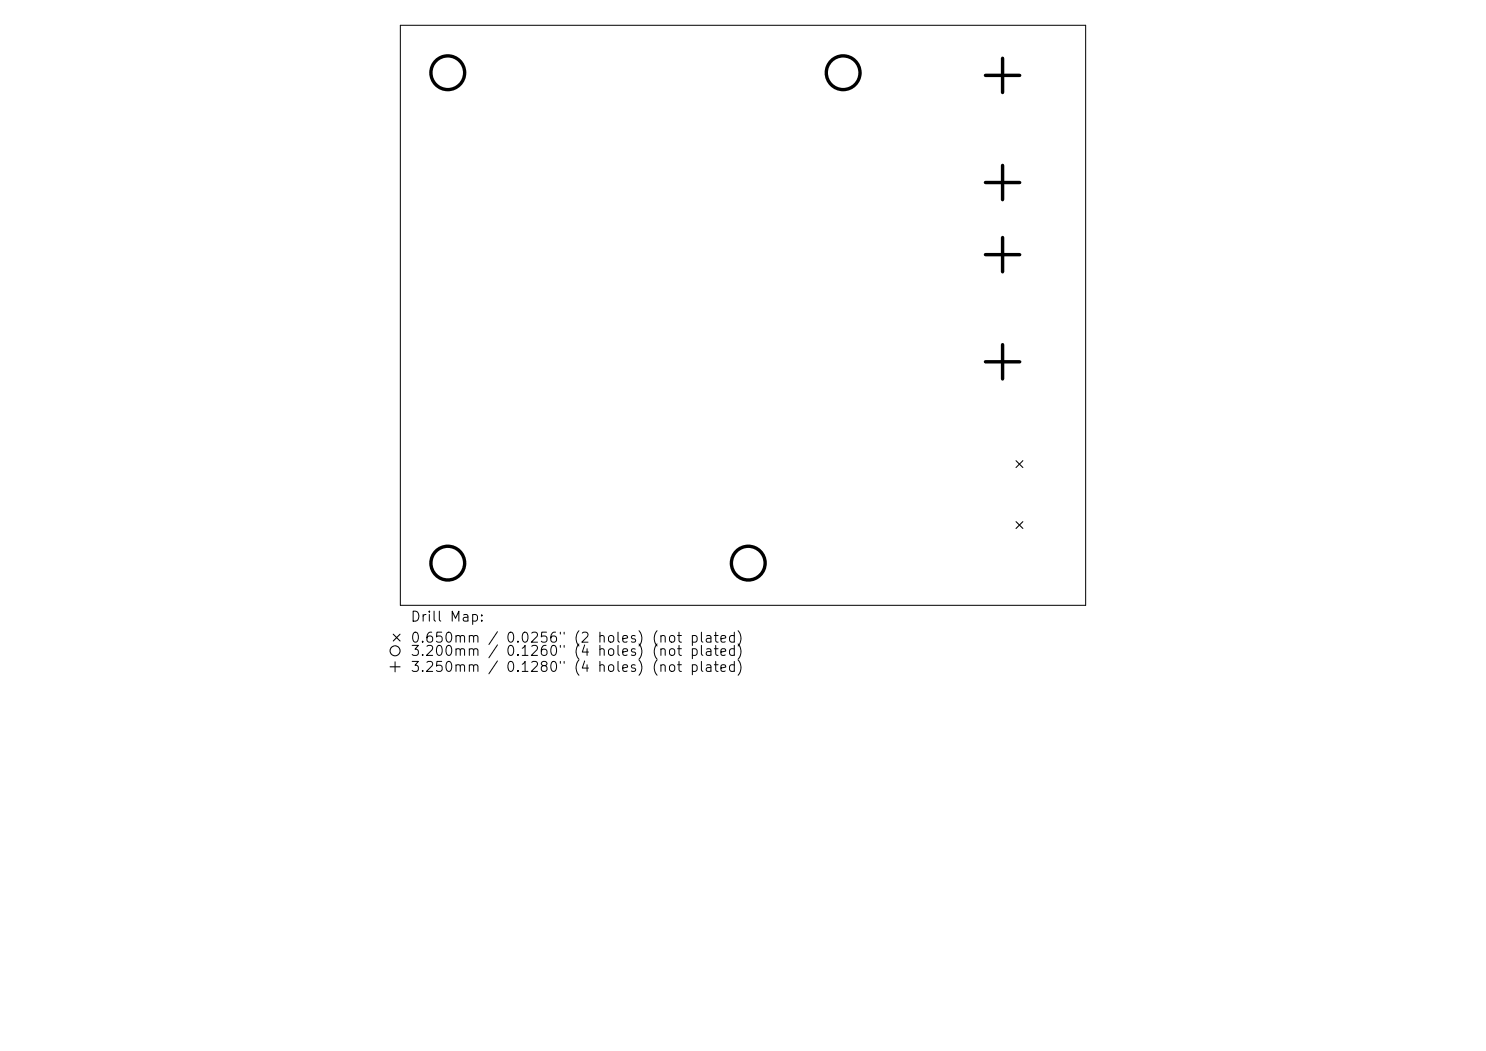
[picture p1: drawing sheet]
<svg xmlns="http://www.w3.org/2000/svg" width="297mm" height="210mm" viewBox="0 0 297 210" stroke-linecap="round" stroke-linejoin="round" font-family="sans-serif">
<defs><g id="words">
<g font-size="2">
<text x="81.9" y="124.7">Drill Map:</text>
<text x="81.9" y="128.9">0.650mm / 0.0256&quot; (2 holes) (not plated)</text>
<text x="81.9" y="131.6">3.200mm / 0.1260&quot; (4 holes) (not plated)</text>
<text x="81.9" y="134.8">3.250mm / 0.1280&quot; (4 holes) (not plated)</text>
</g>
</g></defs>
<path d="M80 5.1h137v115.9h-137z" fill="none" stroke="#000" stroke-width=".2"/>
<g fill="none" stroke="#000" stroke-width=".21">
<path d="M203.1 92.1l1.3 1.3M204.4 92.1l-1.3 1.3M203.1 104.2l1.3 1.4M204.4 104.2l-1.3 1.4M78 133.2h2M78.6 126.7l1.4 1.4M79 132.2v2M80 126.7l-1.4 1.4"/>
<circle cx="79" cy="130" r="1"/>
</g>
<g fill="none" stroke="#000" stroke-width=".67">
<circle cx="89.5" cy="14.5" r="3.4"/>
<circle cx="168.5" cy="14.5" r="3.4"/>
<circle cx="89.5" cy="112.5" r="3.4"/>
<circle cx="149.6" cy="112.5" r="3.4"/>
</g>
<path d="M197 15.1h6.8M200.4 11.6v6.9M197 36.5h6.8M200.4 33v6.9M197 50.9h6.8M200.4 47.5v6.8M197 72.3h6.8M200.4 68.9v6.8" fill="none" stroke="#000" stroke-width=".68"/>
<use href="#words"/>
</svg>
